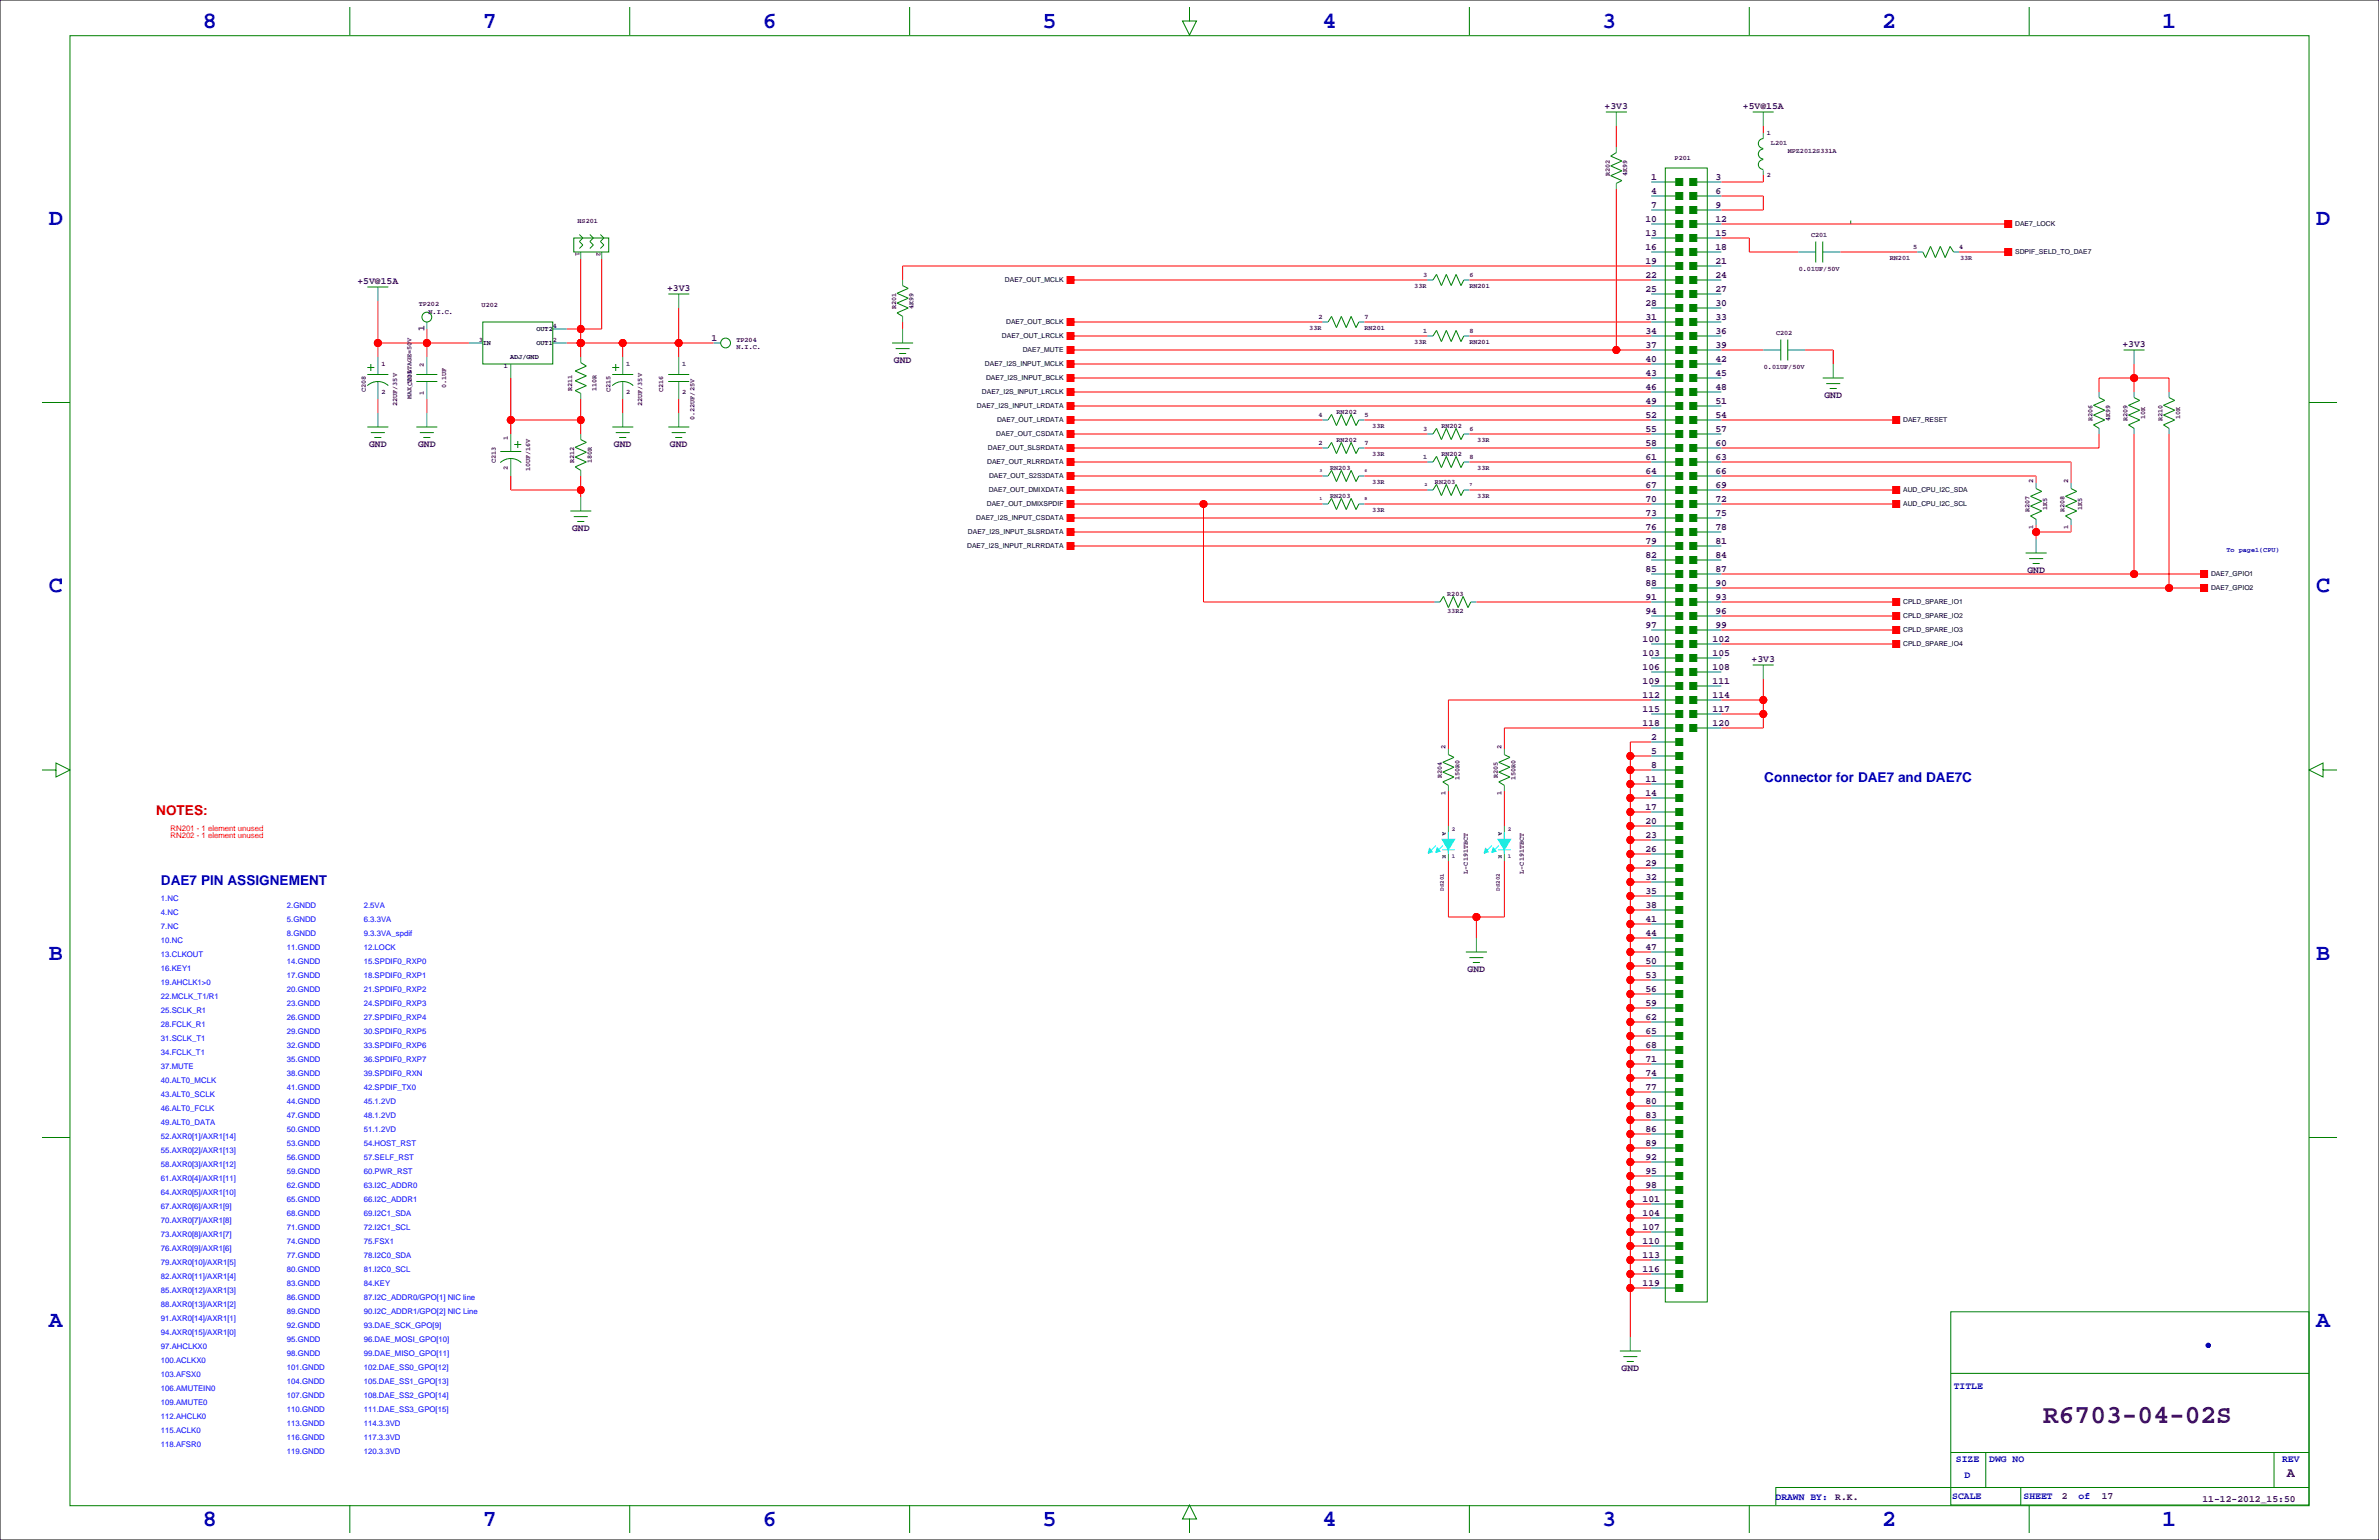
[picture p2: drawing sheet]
<svg xmlns="http://www.w3.org/2000/svg" width="864mm" height="559mm" viewBox="0 0 864 559" stroke-linecap="round" stroke-linejoin="round" font-family="sans-serif">
<defs><g id="words">
<text font-size="9.5" fill="#400040" x="741.7" y="516.5">R6703-04-02S</text>
<g font-size="8.5" fill="#0000a0">
<text x="73.7" y="10">8</text>
<text x="175.3" y="10">7</text>
<text x="276.9" y="10">6</text>
<text x="378.5" y="10">5</text>
<text x="480.1" y="10">4</text>
<text x="581.7" y="10">3</text>
<text x="683.3" y="10">2</text>
<text x="784.9" y="10">1</text>
<text x="17.8" y="81.6">D</text>
<text x="840.7" y="81.6">D</text>
<text x="17.8" y="215">C</text>
<text x="840.7" y="215">C</text>
<text x="17.8" y="348.3">B</text>
<text x="840.7" y="348.3">B</text>
<text x="17.8" y="481.7">A</text>
<text x="840.7" y="481.7">A</text>
<text x="73.7" y="553.8">8</text>
<text x="175.3" y="553.8">7</text>
<text x="276.9" y="553.8">6</text>
<text x="378.5" y="553.8">5</text>
<text x="480.1" y="553.8">4</text>
<text x="581.7" y="553.8">3</text>
<text x="683.3" y="553.8">2</text>
<text x="784.9" y="553.8">1</text>
</g>
<g font-size="4.9" fill="#00c">
<text x="640.4" y="283.7">Connector for DAE7 and DAE7C</text>
<text x="58.4" y="321.1">DAE7 PIN ASSIGNEMENT</text>
</g>
<text font-size="4.9" fill="#c00" x="56.7" y="295.7">NOTES:</text>
<text font-size="4.9" fill="#400040" x="830.1" y="536.1">A</text>
<g font-size="3.5" fill="#400040">
<text x="582.5" y="39.6">+3V3</text>
<text x="632.7" y="39.6">+5V@15A</text>
<text x="599.4" y="65.3">1</text>
<text x="622.7" y="65.3">3</text>
<text x="599.4" y="70.4">4</text>
<text x="622.7" y="70.4">6</text>
<text x="599.4" y="75.5">7</text>
<text x="622.7" y="75.5">9</text>
<text x="597.3" y="80.6">10</text>
<text x="622.7" y="80.6">12</text>
<text x="597.3" y="85.6">13</text>
<text x="622.7" y="85.6">15</text>
<text x="597.3" y="90.7">16</text>
<text x="597.3" y="95.8">19</text>
<text x="622.7" y="90.7">18</text>
<text x="622.7" y="95.8">21</text>
<text x="597.3" y="100.9">22</text>
<text x="622.7" y="100.9">24</text>
<text x="129.8" y="103.1">+5V@15A</text>
<text x="242.1" y="105.6">+3V3</text>
<text x="597.3" y="106">25</text>
<text x="622.7" y="106">27</text>
<text x="597.3" y="111">28</text>
<text x="622.7" y="111">30</text>
<text x="597.3" y="116.1">31</text>
<text x="622.7" y="116.1">33</text>
<text x="154.2" y="120.2" transform="rotate(-90 154.2 120.2)">1</text>
<text x="258.2" y="123.7">1</text>
<text x="597.3" y="121.2">34</text>
<text x="622.7" y="121.2">36</text>
<text x="770.5" y="126">+3V3</text>
<text x="324.5" y="131.8">GND</text>
<text x="597.3" y="126.3">37</text>
<text x="597.3" y="131.4">40</text>
<text x="622.7" y="126.3">39</text>
<text x="622.7" y="131.4">42</text>
<text x="597.3" y="136.4">43</text>
<text x="622.7" y="136.4">45</text>
<text x="597.3" y="141.5">46</text>
<text x="622.7" y="141.5">48</text>
<text x="597.3" y="146.6">49</text>
<text x="622.7" y="146.6">51</text>
<text x="662.3" y="144.5">GND</text>
<text x="597.3" y="151.7">52</text>
<text x="622.7" y="151.7">54</text>
<text x="597.3" y="156.8">55</text>
<text x="597.3" y="161.8">58</text>
<text x="622.7" y="156.8">57</text>
<text x="622.7" y="161.8">60</text>
<text x="134" y="162.3">GND</text>
<text x="151.8" y="162.3">GND</text>
<text x="222.9" y="162.3">GND</text>
<text x="243.2" y="162.3">GND</text>
<text x="597.3" y="166.9">61</text>
<text x="622.7" y="166.9">63</text>
<text x="597.3" y="172">64</text>
<text x="622.7" y="172">66</text>
<text x="597.3" y="177.1">67</text>
<text x="622.7" y="177.1">69</text>
<text x="597.3" y="182.2">70</text>
<text x="622.7" y="182.2">72</text>
<text x="597.3" y="187.2">73</text>
<text x="622.7" y="187.2">75</text>
<text x="207.6" y="192.8">GND</text>
<text x="597.3" y="192.3">76</text>
<text x="597.3" y="197.4">79</text>
<text x="622.7" y="192.3">78</text>
<text x="622.7" y="197.4">81</text>
<text x="597.3" y="202.5">82</text>
<text x="622.7" y="202.5">84</text>
<text x="597.3" y="207.6">85</text>
<text x="622.7" y="207.6">87</text>
<text x="736" y="208">GND</text>
<text x="597.3" y="212.6">88</text>
<text x="622.7" y="212.6">90</text>
<text x="597.3" y="217.7">91</text>
<text x="622.7" y="217.7">93</text>
<text x="597.3" y="222.8">94</text>
<text x="597.3" y="227.9">97</text>
<text x="622.7" y="222.8">96</text>
<text x="622.7" y="227.9">99</text>
<text x="596.3" y="233">100</text>
<text x="621.7" y="233">102</text>
<text x="596.3" y="238">103</text>
<text x="621.7" y="238">105</text>
<text x="596.3" y="243.1">106</text>
<text x="621.7" y="243.1">108</text>
<text x="635.8" y="240.3">+3V3</text>
<text x="596.3" y="248.2">109</text>
<text x="621.7" y="248.2">111</text>
<text x="596.3" y="253.3">112</text>
<text x="621.7" y="253.3">114</text>
<text x="596.3" y="258.4">115</text>
<text x="596.3" y="263.4">118</text>
<text x="621.7" y="258.4">117</text>
<text x="621.7" y="263.4">120</text>
<text x="599.4" y="268.5">2</text>
<text x="599.4" y="273.6">5</text>
<text x="599.4" y="278.7">8</text>
<text x="597.3" y="283.8">11</text>
<text x="597.3" y="293.9">17</text>
<text x="597.3" y="288.8">14</text>
<text x="597.3" y="299">20</text>
<text x="597.3" y="304.1">23</text>
<text x="597.3" y="309.2">26</text>
<text x="597.3" y="314.2">29</text>
<text x="597.3" y="319.3">32</text>
<text x="597.3" y="329.5">38</text>
<text x="597.3" y="324.4">35</text>
<text x="597.3" y="334.6">41</text>
<text x="597.3" y="339.6">44</text>
<text x="597.3" y="344.7">47</text>
<text x="532.8" y="352.8">GND</text>
<text x="597.3" y="349.8">50</text>
<text x="597.3" y="354.9">53</text>
<text x="597.3" y="360">56</text>
<text x="597.3" y="365">59</text>
<text x="597.3" y="370.1">62</text>
<text x="597.3" y="375.2">65</text>
<text x="597.3" y="380.3">68</text>
<text x="597.3" y="385.4">71</text>
<text x="597.3" y="390.4">74</text>
<text x="597.3" y="395.5">77</text>
<text x="597.3" y="400.6">80</text>
<text x="597.3" y="405.7">83</text>
<text x="597.3" y="410.8">86</text>
<text x="597.3" y="415.8">89</text>
<text x="597.3" y="420.9">92</text>
<text x="597.3" y="426">95</text>
<text x="597.3" y="431.1">98</text>
<text x="596.3" y="436.2">101</text>
<text x="596.3" y="441.2">104</text>
<text x="596.3" y="446.3">107</text>
<text x="596.3" y="451.4">110</text>
<text x="596.3" y="456.5">113</text>
<text x="596.3" y="461.6">116</text>
<text x="596.3" y="466.6">119</text>
<text x="588.6" y="497.6">GND</text>
<text x="666.2" y="544.4">R.K.</text>
<text x="748.5" y="544">2</text>
<text x="762.9" y="544">17</text>
<text x="799.5" y="544.9">11-12-2012_15:50</text>
</g>
<g font-size="3.5" fill="#0000a0">
<text x="709.2" y="504.2">TITLE</text>
<text x="710" y="530.6">SIZE</text>
<text x="722.1" y="530.6">DWG NO</text>
<text x="828.4" y="530.6">REV</text>
<text x="713.2" y="536.2">D</text>
<text x="644.5" y="544.3">DRAWN BY:</text>
<text x="708.7" y="544">SCALE</text>
<text x="734.6" y="544">SHEET</text>
<text x="754.5" y="544">of</text>
</g>
<g font-size="2.8" fill="#f00">
<text x="61.9" y="301.4">RN201 - 1 element unused</text>
<text x="61.9" y="304">RN202 - 1 element unused</text>
</g>
<g font-size="2.8" fill="#00f">
<text x="58.4" y="326.8">1.NC</text>
<text x="104.1" y="329.4">2.GNDD</text>
<text x="132.1" y="329.4">2.5VA</text>
<text x="58.4" y="331.9">4.NC</text>
<text x="104.1" y="334.4">5.GNDD</text>
<text x="132.1" y="334.4">6.3.3VA</text>
<text x="58.4" y="337">7.NC</text>
<text x="104.1" y="339.5">8.GNDD</text>
<text x="132.1" y="339.5">9.3.3VA_spdif</text>
<text x="58.4" y="342.1">10.NC</text>
<text x="58.4" y="347.1">13.CLKOUT</text>
<text x="104.1" y="344.6">11.GNDD</text>
<text x="132.1" y="344.6">12.LOCK</text>
<text x="58.4" y="352.2">16.KEY1</text>
<text x="104.1" y="349.7">14.GNDD</text>
<text x="132.1" y="349.7">15.SPDIF0_RXP0</text>
<text x="58.4" y="357.3">19.AHCLK1&gt;0</text>
<text x="104.1" y="354.8">17.GNDD</text>
<text x="104.1" y="359.8">20.GNDD</text>
<text x="132.1" y="354.8">18.SPDIF0_RXP1</text>
<text x="132.1" y="359.8">21.SPDIF0_RXP2</text>
<text x="58.4" y="362.4">22.MCLK_T1/R1</text>
<text x="104.1" y="364.9">23.GNDD</text>
<text x="132.1" y="364.9">24.SPDIF0_RXP3</text>
<text x="58.4" y="367.5">25.SCLK_R1</text>
<text x="104.1" y="370">26.GNDD</text>
<text x="132.1" y="370">27.SPDIF0_RXP4</text>
<text x="58.4" y="372.5">28.FCLK_R1</text>
<text x="58.4" y="377.6">31.SCLK_T1</text>
<text x="104.1" y="375.1">29.GNDD</text>
<text x="132.1" y="375.1">30.SPDIF0_RXP5</text>
<text x="58.4" y="382.7">34.FCLK_T1</text>
<text x="104.1" y="380.2">32.GNDD</text>
<text x="132.1" y="380.2">33.SPDIF0_RXP6</text>
<text x="58.4" y="387.8">37.MUTE</text>
<text x="104.1" y="385.2">35.GNDD</text>
<text x="132.1" y="385.2">36.SPDIF0_RXP7</text>
<text x="58.4" y="392.9">40.ALT0_MCLK</text>
<text x="104.1" y="390.3">38.GNDD</text>
<text x="104.1" y="395.4">41.GNDD</text>
<text x="132.1" y="390.3">39.SPDIF0_RXN</text>
<text x="132.1" y="395.4">42.SPDIF_TX0</text>
<text x="58.4" y="397.9">43.ALT0_SCLK</text>
<text x="104.1" y="400.5">44.GNDD</text>
<text x="132.1" y="400.5">45.1.2VD</text>
<text x="58.4" y="403">46.ALT0_FCLK</text>
<text x="104.1" y="405.6">47.GNDD</text>
<text x="132.1" y="405.6">48.1.2VD</text>
<text x="58.4" y="408.1">49.ALT0_DATA</text>
<text x="58.4" y="413.2">52.AXR0[1]/AXR1[14]</text>
<text x="104.1" y="410.6">50.GNDD</text>
<text x="132.1" y="410.6">51.1.2VD</text>
<text x="58.4" y="418.3">55.AXR0[2]/AXR1[13]</text>
<text x="104.1" y="415.7">53.GNDD</text>
<text x="132.1" y="415.7">54.HOST_RST</text>
<text x="58.4" y="423.3">58.AXR0[3]/AXR1[12]</text>
<text x="104.1" y="420.8">56.GNDD</text>
<text x="104.1" y="425.9">59.GNDD</text>
<text x="132.1" y="420.8">57.SELF_RST</text>
<text x="132.1" y="425.9">60.PWR_RST</text>
<text x="58.4" y="428.4">61.AXR0[4]/AXR1[11]</text>
<text x="104.1" y="431">62.GNDD</text>
<text x="132.1" y="431">63.I2C_ADDR0</text>
<text x="58.4" y="433.5">64.AXR0[5]/AXR1[10]</text>
<text x="104.1" y="436">65.GNDD</text>
<text x="132.1" y="436">66.I2C_ADDR1</text>
<text x="58.4" y="438.6">67.AXR0[6]/AXR1[9]</text>
<text x="58.4" y="443.7">70.AXR0[7]/AXR1[8]</text>
<text x="104.1" y="441.1">68.GNDD</text>
<text x="132.1" y="441.1">69.I2C1_SDA</text>
<text x="58.4" y="448.7">73.AXR0[8]/AXR1[7]</text>
<text x="104.1" y="446.2">71.GNDD</text>
<text x="132.1" y="446.2">72.I2C1_SCL</text>
<text x="58.4" y="453.8">76.AXR0[9]/AXR1[6]</text>
<text x="104.1" y="451.3">74.GNDD</text>
<text x="132.1" y="451.3">75.FSX1</text>
<text x="58.4" y="458.9">79.AXR0[10]/AXR1[5]</text>
<text x="104.1" y="456.4">77.GNDD</text>
<text x="104.1" y="461.4">80.GNDD</text>
<text x="132.1" y="456.4">78.I2C0_SDA</text>
<text x="132.1" y="461.4">81.I2C0_SCL</text>
<text x="58.4" y="464">82.AXR0[11]/AXR1[4]</text>
<text x="104.1" y="466.5">83.GNDD</text>
<text x="132.1" y="466.5">84.KEY</text>
<text x="58.4" y="469.1">85.AXR0[12]/AXR1[3]</text>
<text x="104.1" y="471.6">86.GNDD</text>
<text x="132.1" y="471.6">87.I2C_ADDR0/GPO[1] NIC line</text>
<text x="58.4" y="474.1">88.AXR0[13]/AXR1[2]</text>
<text x="58.4" y="479.2">91.AXR0[14]/AXR1[1]</text>
<text x="104.1" y="476.7">89.GNDD</text>
<text x="132.1" y="476.7">90.I2C_ADDR1/GPO[2] NIC Line</text>
<text x="58.4" y="484.3">94.AXR0[15]/AXR1[0]</text>
<text x="104.1" y="481.8">92.GNDD</text>
<text x="132.1" y="481.8">93.DAE_SCK_GPO[9]</text>
<text x="58.4" y="489.4">97.AHCLKX0</text>
<text x="104.1" y="486.8">95.GNDD</text>
<text x="104.1" y="491.9">98.GNDD</text>
<text x="132.1" y="486.8">96.DAE_MOSI_GPO[10]</text>
<text x="132.1" y="491.9">99.DAE_MISO_GPO[11]</text>
<text x="58.4" y="494.5">100.ACLKX0</text>
<text x="104.1" y="497">101.GNDD</text>
<text x="132.1" y="497">102.DAE_SS0_GPO[12]</text>
<text x="58.4" y="499.5">103.AFSX0</text>
<text x="104.1" y="502.1">104.GNDD</text>
<text x="132.1" y="502.1">105.DAE_SS1_GPO[13]</text>
<text x="58.4" y="504.6">106.AMUTEIN0</text>
<text x="58.4" y="509.7">109.AMUTE0</text>
<text x="104.1" y="507.2">107.GNDD</text>
<text x="132.1" y="507.2">108.DAE_SS2_GPO[14]</text>
<text x="58.4" y="514.8">112.AHCLK0</text>
<text x="104.1" y="512.2">110.GNDD</text>
<text x="132.1" y="512.2">111.DAE_SS3_GPO[15]</text>
<text x="58.4" y="519.9">115.ACLK0</text>
<text x="104.1" y="517.3">113.GNDD</text>
<text x="132.1" y="517.3">114.3.3VD</text>
<text x="58.4" y="524.9">118.AFSR0</text>
<text x="104.1" y="522.4">116.GNDD</text>
<text x="104.1" y="527.5">119.GNDD</text>
<text x="132.1" y="522.4">117.3.3VD</text>
<text x="132.1" y="527.5">120.3.3VD</text>
</g>
<g font-size="2.5" fill="#400040">
<text x="641.4" y="49">1</text>
<text x="642.9" y="52.8">L201</text>
<text x="607.9" y="58.1">P201</text>
<text x="649" y="55.4">MPZ2012S331A</text>
<text x="584.4" y="63.9" transform="rotate(-90 584.4 63.9)">R202</text>
<text x="590.7" y="63.9" transform="rotate(-90 590.7 63.9)">4K99</text>
<text x="641.4" y="64.2">2</text>
<text x="209.7" y="80.8">HS201</text>
<text x="657.4" y="86">C201</text>
<text x="208.9" y="91.4" transform="rotate(90 208.9 91.4)">1</text>
<text x="216.5" y="91.4" transform="rotate(90 216.5 91.4)">2</text>
<text x="686" y="94.2">RN201</text>
<text x="694.5" y="90.4">5</text>
<text x="711.2" y="90.4">4</text>
<text x="711.5" y="94.2">33R</text>
<text x="516.7" y="100.5">3</text>
<text x="533.4" y="100.5">6</text>
<text x="653" y="98.5">0.01UF/50V</text>
<text x="513.4" y="104.3">33R</text>
<text x="533.4" y="104.4">RN201</text>
<text x="152" y="110.9">TP202</text>
<text x="155.6" y="113.8">N.I.C.</text>
<text x="174.8" y="111.3">U202</text>
<text x="325.3" y="112.2" transform="rotate(-90 325.3 112.2)">R201</text>
<text x="331.7" y="112.2" transform="rotate(-90 331.7 112.2)">4K99</text>
<text x="200.7" y="118.9">4</text>
<text x="475.3" y="119.6">33R</text>
<text x="478.6" y="115.8">2</text>
<text x="495.3" y="115.8">7</text>
<text x="495.3" y="119.6">RN201</text>
<text x="173.8" y="124">3</text>
<text x="200.7" y="124">2</text>
<text x="267.3" y="124.1">TP204</text>
<text x="513.4" y="124.6">33R</text>
<text x="516.7" y="120.8">1</text>
<text x="533.4" y="120.8">8</text>
<text x="533.4" y="124.7">RN201</text>
<text x="644.7" y="121.6">C202</text>
<text x="267.3" y="126.5">N.I.C.</text>
<text x="138.4" y="132.8">1</text>
<text x="153.9" y="133.1" transform="rotate(-90 153.9 133.1)">2</text>
<text x="182.9" y="133.7">1</text>
<text x="227.3" y="132.8">1</text>
<text x="247.6" y="132.8">1</text>
<text x="640.3" y="134">0.01UF/50V</text>
<text x="132.8" y="142.2" transform="rotate(-90 132.8 142.2)">C208</text>
<text x="138.4" y="142.9">2</text>
<text x="149.5" y="140.1" transform="rotate(-90 149.5 140.1)">C209</text>
<text x="153.9" y="143.2" transform="rotate(-90 153.9 143.2)">1</text>
<text x="162" y="140.9" transform="rotate(-90 162 140.9)">0.1UF</text>
<text x="207.7" y="142" transform="rotate(-90 207.7 142)">R211</text>
<text x="216.6" y="142" transform="rotate(-90 216.6 142)">110R</text>
<text x="221.7" y="142.2" transform="rotate(-90 221.7 142.2)">C215</text>
<text x="227.3" y="142.9">2</text>
<text x="240.7" y="142.2" transform="rotate(-90 240.7 142.2)">C216</text>
<text x="247.6" y="142.9">2</text>
<text x="144.2" y="147.3" transform="rotate(-90 144.2 147.3)">22UF/35V</text>
<text x="149.4" y="144.8" transform="rotate(-90 149.4 144.8)">MAX_VOLTAGE=50V</text>
<text x="233.1" y="147.3" transform="rotate(-90 233.1 147.3)">22UF/35V</text>
<text x="252.2" y="152.4" transform="rotate(-90 252.2 152.4)">0.22UF/25V</text>
<text x="478.6" y="151.3">4</text>
<text x="485.1" y="150.1">RN202</text>
<text x="495.3" y="151.3">5</text>
<text x="498.2" y="155.1">33R</text>
<text x="523.2" y="155.2">RN202</text>
<text x="759.6" y="152.8" transform="rotate(-90 759.6 152.8)">R206</text>
<text x="766" y="152.8" transform="rotate(-90 766 152.8)">4K99</text>
<text x="772.3" y="152.8" transform="rotate(-90 772.3 152.8)">R209</text>
<text x="778.7" y="152.1" transform="rotate(-90 778.7 152.1)">10K</text>
<text x="785" y="152.8" transform="rotate(-90 785 152.8)">R210</text>
<text x="791.4" y="152.1" transform="rotate(-90 791.4 152.1)">10K</text>
<text x="184.3" y="159.5" transform="rotate(-90 184.3 159.5)">1</text>
<text x="478.6" y="161.5">2</text>
<text x="485.1" y="160.3">RN202</text>
<text x="495.3" y="161.5">7</text>
<text x="516.7" y="156.4">3</text>
<text x="533.4" y="156.4">6</text>
<text x="536.3" y="160.2">33R</text>
<text x="498.2" y="165.3">33R</text>
<text x="516.7" y="166.6">1</text>
<text x="523.2" y="165.4">RN202</text>
<text x="533.4" y="166.6">8</text>
<text x="180" y="168.1" transform="rotate(-90 180 168.1)">C213</text>
<text x="184.3" y="170.4" transform="rotate(-90 184.3 170.4)">2</text>
<text x="192.5" y="171" transform="rotate(-90 192.5 171)">10UF/16V</text>
<text x="208.5" y="168.1" transform="rotate(-90 208.5 168.1)">R212</text>
<text x="214.8" y="168.1" transform="rotate(-90 214.8 168.1)">180R</text>
<text x="482.8" y="170.4">RN203</text>
<text x="536.3" y="170.4">33R</text>
<text x="498.2" y="175.4">33R</text>
<text x="520.9" y="175.5">RN203</text>
<text x="738.1" y="175.3" transform="rotate(-90 738.1 175.3)">2</text>
<text x="750.8" y="175.3" transform="rotate(-90 750.8 175.3)">2</text>
<text x="482.8" y="180.6">RN203</text>
<text x="498.2" y="185.6">33R</text>
<text x="536.3" y="180.5">33R</text>
<text x="736.8" y="185.8" transform="rotate(-90 736.8 185.8)">R207</text>
<text x="743.1" y="185.1" transform="rotate(-90 743.1 185.1)">1K5</text>
<text x="749.5" y="185.8" transform="rotate(-90 749.5 185.8)">R208</text>
<text x="755.8" y="185.1" transform="rotate(-90 755.8 185.1)">1K5</text>
<text x="738.1" y="192" transform="rotate(-90 738.1 192)">1</text>
<text x="750.8" y="192" transform="rotate(-90 750.8 192)">1</text>
<text x="525.4" y="216.1">R203</text>
<text x="525.4" y="222.4">33R2</text>
<text x="524.7" y="271.8" transform="rotate(-90 524.7 271.8)">2</text>
<text x="545" y="271.8" transform="rotate(-90 545 271.8)">2</text>
<text x="523.4" y="282.4" transform="rotate(-90 523.4 282.4)">R204</text>
<text x="529.8" y="283.1" transform="rotate(-90 529.8 283.1)">150R0</text>
<text x="543.7" y="282.4" transform="rotate(-90 543.7 282.4)">R205</text>
<text x="550.1" y="283.1" transform="rotate(-90 550.1 283.1)">150R0</text>
<text x="524.7" y="288.5" transform="rotate(-90 524.7 288.5)">1</text>
<text x="545" y="288.5" transform="rotate(-90 545 288.5)">1</text>
<text x="532.9" y="317" transform="rotate(-90 532.9 317)">L-C191TBCT</text>
<text x="553.2" y="317" transform="rotate(-90 553.2 317)">L-C191TBCT</text>
</g>
<g font-size="2.5">
<text x="731.5" y="82.2">DAE7_LOCK</text>
<text x="731.5" y="92.3">SDPIF_SELD_TO_DAE7</text>
<text x="364.8" y="102.5">DAE7_OUT_MCLK</text>
<text x="365.2" y="117.7">DAE7_OUT_BCLK</text>
<text x="175.3" y="125.2">IN</text>
<text x="194.7" y="120.1">OUT2</text>
<text x="194.7" y="125.2">OUT1</text>
<text x="363.7" y="122.8">DAE7_OUT_LRCLK</text>
<text x="185.2" y="130.2">ADJ/GND</text>
<text x="371.3" y="127.9">DAE7_MUTE</text>
<text x="357.5" y="133">DAE7_I2S_INPUT_MCLK</text>
<text x="356.4" y="143.1">DAE7_I2S_INPUT_LRCLK</text>
<text x="357.9" y="138">DAE7_I2S_INPUT_BCLK</text>
<text x="354.7" y="148.2">DAE7_I2S_INPUT_LRDATA</text>
<text x="361.9" y="153.3">DAE7_OUT_LRDATA</text>
<text x="690.9" y="153.3">DAE7_RESET</text>
<text x="361.7" y="158.4">DAE7_OUT_CSDATA</text>
<text x="358.6" y="163.4">DAE7_OUT_SLSRDATA</text>
<text x="358.4" y="168.5">DAE7_OUT_RLRRDATA</text>
<text x="359" y="173.6">DAE7_OUT_S2S3DATA</text>
<text x="358.9" y="178.7">DAE7_OUT_DMIXDATA</text>
<text x="690.9" y="178.7">AUD_CPU_I2C_SDA</text>
<text x="358.2" y="183.8">DAE7_OUT_DMIXSPDIF</text>
<text x="690.9" y="183.8">AUD_CPU_I2C_SCL</text>
<text x="354.4" y="188.8">DAE7_I2S_INPUT_CSDATA</text>
<text x="351.4" y="193.9">DAE7_I2S_INPUT_SLSRDATA</text>
<text x="351.1" y="199">DAE7_I2S_INPUT_RLRRDATA</text>
<text x="802.6" y="209.2">DAE7_GPIO1</text>
<text x="802.6" y="214.2">DAE7_GPIO2</text>
<text x="690.9" y="219.3">CPLD_SPARE_IO1</text>
<text x="690.9" y="224.4">CPLD_SPARE_IO2</text>
<text x="690.9" y="229.5">CPLD_SPARE_IO3</text>
<text x="690.9" y="234.6">CPLD_SPARE_IO4</text>
</g>
<text font-size="2.5" fill="#0000a0" x="808.2" y="200.2">To page1(CPU)</text>
<g font-size="2.1">
<text x="523.7" y="302" transform="rotate(90 523.7 302)">A</text>
<text x="544" y="302" transform="rotate(90 544 302)">A</text>
<text x="523.7" y="310.1" transform="rotate(90 523.7 310.1)">K</text>
<text x="544" y="310.1" transform="rotate(90 544 310.1)">K</text>
</g>
<g font-size="2.1" fill="#400040">
<text x="527.1" y="301.6">2</text>
<text x="547.4" y="301.6">2</text>
<text x="527.1" y="311.3">1</text>
<text x="547.4" y="311.3">1</text>
<text x="524.1" y="323.2" transform="rotate(-90 524.1 323.2)">DS201</text>
<text x="544.4" y="323.2" transform="rotate(-90 544.4 323.2)">DS202</text>
</g>
<g font-size="1.8" fill="#400040">
<text x="479" y="171.4">3</text>
<text x="495.3" y="171.4">6</text>
<text x="517.1" y="176.5">2</text>
<text x="533.4" y="176.5">7</text>
<text x="479" y="181.6">1</text>
<text x="495.3" y="181.6">8</text>
</g>
</g></defs>
<path d="M0 0h863.6v558.8h-863.6z" fill="none" stroke="#000" stroke-width=".36"/>
<g fill="none" stroke="#f00" stroke-width=".36">
<path d="M586.7 45.7v7.6M640.1 45.7v2.6M586.7 68.6v58.4M624.8 71.1h15.3v5.1h-15.3M640.1 63.5v2.5h-15.3M210.8 94v35.5M218.4 94v25.4h-12.7M599.4 96.5h-271.7v5.1M624.8 86.4h10.2v5h17.8M624.8 81.3h104.2M668 91.4h28M711.2 91.4h17.8"/>
<path d="M137.2 109.2v20.3M154.9 119.4v10.1M246.4 111.8v17.7M327.7 116.8v2.6M388.6 101.6h129.6M388.6 116.8h91.5M495.3 116.8h104.1M533.4 101.6h66M137.2 124.5h33M185.4 137.2v20.3M205.7 124.5h53.4M210.8 124.5h.1"/>
<path d="M226.1 124.5v5M388.6 121.9h129.6M388.6 137.2h210.8M388.6 127h210.8M388.6 132.1h210.8M533.4 121.9h66M624.8 127h15.3M655.3 127h10.2v5.1M774.7 132.1v10.1M137.2 144.8v5.1M154.9 144.8v5.1M185.4 152.4h25.4"/>
<path d="M210.8 144.8v12.7M226.1 144.8v5.1M246.4 144.8v5.1M388.6 157.5h129.6M388.6 152.4h91.5M388.6 147.3h210.8M388.6 142.2h210.8M495.3 152.4h104.1M533.4 157.5h66M624.8 152.4h63.5M762 157.5v5.1h-137.2M762 142.2v-5h25.4v5"/>
<path d="M774.7 157.5v50.8M787.4 157.5v55.9M185.4 172.7v5.1h25.4M210.8 172.7v7.6M388.6 177.8h129.6M388.6 167.6h129.6M388.6 162.6h91.5M388.6 172.7h91.5M495.3 162.6h104.1M495.3 172.7h104.1M533.4 177.8h66M533.4 167.6h66"/>
<path d="M624.8 177.8h63.5M624.8 167.6h127v7.7M624.8 172.7h114.3v2.6M388.6 193h210.8M388.6 182.9h91.5M388.6 198.1h210.8M388.6 188h210.8M436.9 182.9v35.5h83.8M495.3 182.9h104.1M624.8 182.9h63.5M739.1 190.5v5.1M751.8 190.5v2.5h-12.7"/>
<path d="M535.9 218.4h63.5M624.8 218.4h63.5M624.8 208.3h175.3M624.8 213.4h175.3M624.8 228.6h63.5M624.8 223.5h63.5M624.8 233.7h63.5M599.4 254h-73.6v17.8M624.8 254h15.3M624.8 259.1h15.3M640.1 246.4v17.8h-15.3M591.8 279.4h7.6"/>
<path d="M591.8 274.3h7.6M599.4 264.2h-53.3v7.6M599.4 269.2h-7.6v215.9M525.8 287v12.7M546.1 287v12.7M591.8 299.7h7.6M591.8 294.6h7.6M591.8 289.6h7.6M591.8 284.5h7.6M525.8 312.4v20.3h20.3v-20.3M591.8 315h7.6M591.8 309.9h7.6"/>
<path d="M591.8 304.8h7.6M535.9 332.7v7.7M591.8 335.3h7.6M591.8 330.2h7.6M591.8 325.1h7.6M591.8 320h7.6M591.8 355.6h7.6M591.8 350.5h7.6M591.8 345.4h7.6M591.8 340.4h7.6M591.8 375.9h7.6M591.8 370.8h7.6"/>
<path d="M591.8 365.8h7.6M591.8 360.7h7.6M591.8 396.2h7.6M591.8 391.2h7.6M591.8 386.1h7.6M591.8 381h7.6M591.8 416.6h7.6M591.8 411.5h7.6M591.8 406.4h7.6M591.8 401.3h7.6M591.8 436.9h7.6M591.8 431.8h7.6"/>
<path d="M591.8 426.7h7.6M591.8 421.6h7.6M591.8 457.2h7.6M591.8 452.1h7.6M591.8 447h7.6M591.8 442h7.6M591.8 467.4h7.6M591.8 462.3h7.6"/>
<circle cx="210.8" cy="119.4" r="1.27"/>
<circle cx="137.2" cy="124.5" r="1.27"/>
<circle cx="154.9" cy="124.5" r="1.27"/>
<circle cx="210.8" cy="124.5" r="1.27"/>
<circle cx="226.1" cy="124.5" r="1.27"/>
<circle cx="246.4" cy="124.5" r="1.27"/>
<circle cx="586.7" cy="127" r="1.27"/>
<circle cx="774.7" cy="137.2" r="1.27"/>
<circle cx="185.4" cy="152.4" r="1.27"/>
<circle cx="210.8" cy="152.4" r="1.27"/>
<circle cx="210.8" cy="177.8" r="1.27"/>
<circle cx="436.9" cy="182.9" r="1.27"/>
<circle cx="739.1" cy="193" r="1.27"/>
<circle cx="774.7" cy="208.3" r="1.27"/>
<circle cx="787.4" cy="213.4" r="1.27"/>
<circle cx="640.1" cy="259.1" r="1.27"/>
<circle cx="640.1" cy="254" r="1.27"/>
<circle cx="591.8" cy="274.3" r="1.27"/>
<circle cx="591.8" cy="279.4" r="1.27"/>
<circle cx="591.8" cy="294.6" r="1.27"/>
<circle cx="591.8" cy="284.5" r="1.27"/>
<circle cx="591.8" cy="289.6" r="1.27"/>
<circle cx="591.8" cy="299.7" r="1.27"/>
<circle cx="591.8" cy="309.9" r="1.27"/>
<circle cx="591.8" cy="315" r="1.27"/>
<circle cx="591.8" cy="304.8" r="1.27"/>
<circle cx="535.9" cy="332.7" r="1.27"/>
<circle cx="591.8" cy="335.3" r="1.27"/>
<circle cx="591.8" cy="320" r="1.27"/>
<circle cx="591.8" cy="325.1" r="1.27"/>
<circle cx="591.8" cy="330.2" r="1.27"/>
<circle cx="591.8" cy="345.4" r="1.27"/>
<circle cx="591.8" cy="340.4" r="1.27"/>
<circle cx="591.8" cy="350.5" r="1.27"/>
<circle cx="591.8" cy="355.6" r="1.27"/>
<circle cx="591.8" cy="360.7" r="1.27"/>
<circle cx="591.8" cy="370.8" r="1.27"/>
<circle cx="591.8" cy="365.8" r="1.27"/>
<circle cx="591.8" cy="375.9" r="1.27"/>
<circle cx="591.8" cy="381" r="1.27"/>
<circle cx="591.8" cy="386.1" r="1.27"/>
<circle cx="591.8" cy="396.2" r="1.27"/>
<circle cx="591.8" cy="391.2" r="1.27"/>
<circle cx="591.8" cy="406.4" r="1.27"/>
<circle cx="591.8" cy="411.5" r="1.27"/>
<circle cx="591.8" cy="401.3" r="1.27"/>
<circle cx="591.8" cy="416.6" r="1.27"/>
<circle cx="591.8" cy="426.7" r="1.27"/>
<circle cx="591.8" cy="436.9" r="1.27"/>
<circle cx="591.8" cy="431.8" r="1.27"/>
<circle cx="591.8" cy="421.6" r="1.27"/>
<circle cx="591.8" cy="457.2" r="1.27"/>
<circle cx="591.8" cy="452.1" r="1.27"/>
<circle cx="591.8" cy="447" r="1.27"/>
<circle cx="591.8" cy="442" r="1.27"/>
<circle cx="591.8" cy="462.3" r="1.27"/>
<circle cx="591.8" cy="467.4" r="1.27"/>
</g>
<g fill="#f00" stroke="#f00" stroke-width=".36">
<path d="M687.1 151.1h2.5v2.6h-2.5z" fill-rule="evenodd"/>
<path d="M798.8 207h2.6v2.6h-2.6z" fill-rule="evenodd"/>
<path d="M798.8 212.1h2.6v2.5h-2.6z" fill-rule="evenodd"/>
<path d="M687.1 176.5h2.5v2.6h-2.5z" fill-rule="evenodd"/>
<path d="M687.1 181.6h2.5v2.5h-2.5z" fill-rule="evenodd"/>
<path d="M387.3 130.8h2.6v2.5h-2.6z" fill-rule="evenodd"/>
<path d="M387.3 135.9h2.6v2.5h-2.6z" fill-rule="evenodd"/>
<path d="M387.3 146.1h2.6v2.5h-2.6z" fill-rule="evenodd"/>
<path d="M387.3 141h2.6v2.5h-2.6z" fill-rule="evenodd"/>
<path d="M687.1 227.3h2.5v2.6h-2.5z" fill-rule="evenodd"/>
<path d="M687.1 222.2h2.5v2.6h-2.5z" fill-rule="evenodd"/>
<path d="M687.1 217.2h2.5v2.5h-2.5z" fill-rule="evenodd"/>
<path d="M687.1 232.4h2.5v2.5h-2.5z" fill-rule="evenodd"/>
<path d="M387.3 125.7h2.6v2.6h-2.6z" fill-rule="evenodd"/>
<path d="M387.3 191.8h2.6v2.5h-2.6z" fill-rule="evenodd"/>
<path d="M387.3 196.8h2.6v2.6h-2.6z" fill-rule="evenodd"/>
<path d="M387.3 166.4h2.6v2.5h-2.6z" fill-rule="evenodd"/>
<path d="M727.7 90.2h2.5v2.5h-2.5z" fill-rule="evenodd"/>
<path d="M727.7 80h2.5v2.6h-2.5z" fill-rule="evenodd"/>
<path d="M387.3 120.6h2.6v2.6h-2.6z" fill-rule="evenodd"/>
<path d="M387.3 115.6h2.6v2.5h-2.6z" fill-rule="evenodd"/>
<path d="M387.3 100.3h2.6v2.6h-2.6z" fill-rule="evenodd"/>
<path d="M387.3 186.7h2.6v2.5h-2.6z" fill-rule="evenodd"/>
<path d="M387.3 151.1h2.6v2.6h-2.6z" fill-rule="evenodd"/>
<path d="M387.3 156.2h2.6v2.6h-2.6z" fill-rule="evenodd"/>
<path d="M387.3 161.3h2.6v2.5h-2.6z" fill-rule="evenodd"/>
<path d="M387.3 171.4h2.6v2.6h-2.6z" fill-rule="evenodd"/>
<path d="M387.3 176.5h2.6v2.6h-2.6z" fill-rule="evenodd"/>
<path d="M387.3 181.6h2.6v2.5h-2.6z" fill-rule="evenodd"/>
<circle cx="210.8" cy="119.4" r="1.27"/>
<circle cx="210.8" cy="124.5" r="1.27"/>
<circle cx="226.1" cy="124.5" r="1.27"/>
<circle cx="246.4" cy="124.5" r="1.27"/>
<circle cx="210.8" cy="177.8" r="1.27"/>
<circle cx="739.1" cy="193" r="1.27"/>
<circle cx="774.7" cy="137.2" r="1.27"/>
<circle cx="640.1" cy="254" r="1.27"/>
<circle cx="640.1" cy="259.1" r="1.27"/>
<circle cx="591.8" cy="274.3" r="1.27"/>
<circle cx="591.8" cy="279.4" r="1.27"/>
<circle cx="591.8" cy="284.5" r="1.27"/>
<circle cx="591.8" cy="289.6" r="1.27"/>
<circle cx="591.8" cy="294.6" r="1.27"/>
<circle cx="591.8" cy="299.7" r="1.27"/>
<circle cx="591.8" cy="304.8" r="1.27"/>
<circle cx="591.8" cy="309.9" r="1.27"/>
<circle cx="591.8" cy="315" r="1.27"/>
<circle cx="591.8" cy="320" r="1.27"/>
<circle cx="591.8" cy="325.1" r="1.27"/>
<circle cx="591.8" cy="330.2" r="1.27"/>
<circle cx="591.8" cy="335.3" r="1.27"/>
<circle cx="591.8" cy="340.4" r="1.27"/>
<circle cx="591.8" cy="345.4" r="1.27"/>
<circle cx="591.8" cy="350.5" r="1.27"/>
<circle cx="591.8" cy="355.6" r="1.27"/>
<circle cx="591.8" cy="360.7" r="1.27"/>
<circle cx="591.8" cy="365.8" r="1.27"/>
<circle cx="591.8" cy="370.8" r="1.27"/>
<circle cx="591.8" cy="375.9" r="1.27"/>
<circle cx="591.8" cy="381" r="1.27"/>
<circle cx="591.8" cy="386.1" r="1.27"/>
<circle cx="591.8" cy="391.2" r="1.27"/>
<circle cx="591.8" cy="396.2" r="1.27"/>
<circle cx="591.8" cy="401.3" r="1.27"/>
<circle cx="591.8" cy="406.4" r="1.27"/>
<circle cx="591.8" cy="411.5" r="1.27"/>
<circle cx="591.8" cy="416.6" r="1.27"/>
<circle cx="591.8" cy="421.6" r="1.27"/>
<circle cx="591.8" cy="426.7" r="1.27"/>
<circle cx="591.8" cy="431.8" r="1.27"/>
<circle cx="591.8" cy="436.9" r="1.27"/>
<circle cx="591.8" cy="442" r="1.27"/>
<circle cx="591.8" cy="447" r="1.27"/>
<circle cx="591.8" cy="452.1" r="1.27"/>
<circle cx="591.8" cy="457.2" r="1.27"/>
<circle cx="591.8" cy="462.3" r="1.27"/>
<circle cx="591.8" cy="467.4" r="1.27"/>
<circle cx="774.7" cy="208.3" r="1.27"/>
<circle cx="787.4" cy="213.4" r="1.27"/>
<circle cx="535.9" cy="332.7" r="1.27"/>
<circle cx="586.7" cy="127" r="1.27"/>
<circle cx="185.4" cy="152.4" r="1.27"/>
<circle cx="210.8" cy="152.4" r="1.27"/>
<circle cx="137.2" cy="124.5" r="1.27"/>
<circle cx="154.9" cy="124.5" r="1.27"/>
<circle cx="436.9" cy="182.9" r="1.27"/>
</g>
<g fill="none" stroke="#008080" stroke-width=".36">
<path d="M586.7 40.6v5.1M586.7 53.3v2.1M640.1 40.6v5.1M640.1 48.3v2M586.7 66.5v2.1M599.4 66h5.1M599.4 71.1h5.1M599.4 76.2h5.1M619.8 66h5M619.8 71.1h5M619.8 76.2h5M640.1 61.7v1.8"/>
<path d="M210.8 91.4v2.6M218.4 91.4v2.6M599.4 91.4h5.1M599.4 86.4h5.1M599.4 81.3h5.1M599.4 96.5h5.1M619.8 91.4h5M619.8 86.4h5M619.8 81.3h5M619.8 96.5h5M652.8 91.4h6.3M661.7 91.4h6.3"/>
<path d="M696 91.4h2M709.2 91.4h2M137.2 104.1v5.1M154.9 116.8v2.6M200.7 119.4h5M246.4 106.7v5.1M327.7 101.6v2M327.7 114.8v2M327.7 119.4v5.1M480.1 116.8h2M493.3 116.8h2M518.2 101.6h2"/>
<path d="M531.4 101.6h2M599.4 101.6h5.1M599.4 106.7h5.1M599.4 111.8h5.1M599.4 116.8h5.1M619.8 101.6h5M619.8 106.7h5M619.8 111.8h5M619.8 116.8h5M137.2 129.5v6.4M137.2 138.4v6.4M154.9 129.5v6.4"/>
<path d="M154.9 138.4v6.4M170.2 124.5h5.1M185.4 132.1v5.1M200.7 124.5h5M210.8 129.5v2.1M226.1 129.5v6.4M226.1 138.4v6.4M246.4 129.5v6.4M246.4 138.4v6.4M259.1 124.5h2.5M518.2 121.9h2M531.4 121.9h2"/>
<path d="M599.4 127h5.1M599.4 121.9h5.1M599.4 132.1h5.1M599.4 137.2h5.1M619.8 127h5M619.8 121.9h5M619.8 132.1h5M619.8 137.2h5M640.1 127h6.3M649 127h6.3M665.5 132.1v5.1M774.7 127v5.1"/>
<path d="M137.2 149.9v5M154.9 149.9v5M185.4 157.5v6.3M210.8 142.7v2.1M210.8 157.5v2M226.1 149.9v5M246.4 149.9v5M480.1 152.4h2M493.3 152.4h2M518.2 157.5h2M531.4 157.5h2M599.4 142.2h5.1"/>
<path d="M599.4 147.3h5.1M599.4 152.4h5.1M599.4 157.5h5.1M619.8 142.2h5M619.8 147.3h5M619.8 152.4h5M619.8 157.5h5M762 142.2v2.1M762 155.4v2.1M774.7 142.2v2.1M774.7 155.4v2.1M787.4 142.2v2.1"/>
<path d="M787.4 155.4v2.1M185.4 166.4v6.3M210.8 170.7v2M480.1 162.6h2M480.1 172.7h2M493.3 162.6h2M493.3 172.7h2M518.2 167.6h2M518.2 177.8h2M531.4 167.6h2M531.4 177.8h2M599.4 162.6h5.1"/>
<path d="M599.4 167.6h5.1M599.4 172.7h5.1M599.4 177.8h5.1M619.8 162.6h5M619.8 167.6h5M619.8 172.7h5M619.8 177.8h5M739.1 175.3v2M751.8 175.3v2M210.8 180.3v5.1M480.1 182.9h2M493.3 182.9h2"/>
<path d="M599.4 182.9h5.1M599.4 188h5.1M599.4 193h5.1M599.4 198.1h5.1M619.8 182.9h5M619.8 188h5M619.8 193h5M619.8 198.1h5M739.1 188.5v2M739.1 195.6v5.1M751.8 188.5v2M520.7 218.4h2"/>
<path d="M533.9 218.4h2M599.4 218.4h5.1M599.4 203.2h5.1M599.4 208.3h5.1M599.4 213.4h5.1M619.8 218.4h5M619.8 203.2h5M619.8 208.3h5M619.8 213.4h5M599.4 223.5h5.1M599.4 228.6h5.1M599.4 233.7h5.1"/>
<path d="M599.4 238.8h5.1M619.8 223.5h5M619.8 228.6h5M619.8 233.7h5M619.8 238.8h5M599.4 243.8h5.1M599.4 248.9h5.1M599.4 254h5.1M599.4 259.1h5.1M619.8 243.8h5M619.8 248.9h5M619.8 254h5"/>
<path d="M619.8 259.1h5M640.1 241.3v5.1M525.8 271.8v2M546.1 271.8v2M599.4 264.2h5.1M599.4 269.2h5.1M599.4 274.3h5.1M599.4 279.4h5.1M619.8 264.2h5M525.8 285v2M525.8 299.7v5.1M546.1 285v2"/>
<path d="M546.1 299.7v5.1M599.4 284.5h5.1M599.4 294.6h5.1M599.4 289.6h5.1M599.4 299.7h5.1M525.8 307.3v5.1M546.1 307.3v5.1M599.4 304.8h5.1M599.4 309.9h5.1M599.4 315h5.1M599.4 320h5.1M599.4 330.2h5.1"/>
<path d="M599.4 335.3h5.1M599.4 325.1h5.1M535.9 340.4v5M599.4 340.4h5.1M599.4 345.4h5.1M599.4 350.5h5.1M599.4 355.6h5.1M599.4 360.7h5.1M599.4 365.8h5.1M599.4 370.8h5.1M599.4 375.9h5.1M599.4 381h5.1"/>
<path d="M599.4 386.1h5.1M599.4 391.2h5.1M599.4 396.2h5.1M599.4 401.3h5.1M599.4 406.4h5.1M599.4 411.5h5.1M599.4 416.6h5.1M599.4 421.6h5.1M599.4 426.7h5.1M599.4 431.8h5.1M599.4 436.9h5.1M599.4 442h5.1"/>
<path d="M599.4 447h5.1M599.4 452.1h5.1M599.4 457.2h5.1M599.4 462.3h5.1M599.4 467.4h5.1M591.8 485.1v5.1"/>
</g>
<g fill="none" stroke="#008000" stroke-width=".36">
<path d="M25.4 13h812.8v533.4h-812.8zM127 2.5v10.2M228.6 2.5v10.2M330.2 2.5v10.2M431.8 2.5v5.1h2.5l-2.5 5.1-2.5-5.1h2.5M533.4 2.5v10.2M635 2.5v10.2M736.6 2.5v10.2M582.9 40.6h7.6M586.7 55.4l-2 1.2 4.1 1.8-4.1 1.8 4.1 1.8-4.1 1.8 4.1 1.7-2.1 1M636.3 40.6h7.6M640.1 54.1a1.78 1.78 0 0 0-1.8 1.8 1.78 1.78 0 0 0 1.8 1.8"/>
<path d="M640.1 50.3a1.78 1.78 0 0 0-1.8 1.8 1.78 1.78 0 0 0 1.8 1.7M640.1 57.9a1.78 1.78 0 0 0-1.8 1.8 1.78 1.78 0 0 0 1.8 1.8M604.5 61h15.3v411.4h-15.3zM604.5 76.2h3.8M604.5 71.1h3.8M604.5 66h3.8M615.9 76.2h3.9M615.9 71.1h3.9M615.9 66h3.9M208.3 86.4h12.7v5h-12.7zM210.3 85.1l1.3 1.3-1.3 1.2 1.3 1.3-1.3 1.3M214.1 85.1l1.3 1.3-1.3 1.2 1.3 1.3-1.3 1.3"/>
<path d="M217.9 85.1l1.3 1.3-1.3 1.2 1.3 1.3-1.3 1.3M604.5 96.5h3.8M604.5 91.4h3.8M604.5 86.4h3.8M604.5 81.3h3.8M615.9 96.5h3.9M615.9 91.4h3.9M615.9 86.4h3.9M615.9 81.3h3.9M659.1 87.6v7.6M661.7 87.6v7.6M671.8 80v1.3z"/>
<path d="M698 91.4l1 2.1 1.8-4.1 1.8 4.1 1.7-4.1 1.8 4.1 1.8-4.1 1.3 2M133.3 104.1h7.7M154.9 111.8h.1M154.9 113h.1M154.9 115.6h.1M156.2 115.6h.1M157.5 114.3h.1M175.3 116.8h25.4v15.3h-25.4zM242.6 106.7h7.6M327.7 103.6l2 1-4.1 1.8 4.1 1.8-4.1 1.8 4.1 1.8-4.1 1.7 2.1 1.3M482.1 116.8l1.3-2 1.7 4.1 1.8-4.1 1.8 4.1 1.8-4.1 1.8 4.1 1-2.1M520.2 101.6l1.3-2 1.7 4 1.8-4 1.8 4 1.8-4 1.8 4 1-2"/>
<path d="M604.5 106.7h3.8M604.5 116.8h3.8M604.5 111.8h3.8M604.5 101.6h3.8M615.9 106.7h3.9M615.9 116.8h3.9M615.9 111.8h3.9M615.9 101.6h3.9M133.3 139.9a5.6 5.6 0 0 1 7.7 0M133.3 135.9h7.7M133.3 133.3h2.6M134.6 132.1v2.5"/>
<path d="M151.1 138.4h7.6M151.1 135.9h7.6M210.8 131.6l2.1 1.2-4.1 1.8 4.1 1.8-4.1 1.8 4.1 1.8-4.1 1.7 2 1M222.2 139.9a5.6 5.6 0 0 1 7.7 0M222.2 135.9h7.7M222.2 133.3h2.6M223.5 132.1v2.5M242.6 138.4h7.6M242.6 135.9h7.6M262.9 125.7h.1M262.9 124.5h.1M264.2 127h.1"/>
<path d="M265.4 124.5h.1M266.7 124.5h.1M323.8 124.5h7.7M325.1 126.5h5.1M326.4 128.3h2.5M520.2 121.9l1.3-2 1.7 4.1 1.8-4.1 1.8 4.1 1.8-4.1 1.8 4.1 1-2.1M604.5 137.2h3.8M604.5 127h3.8M604.5 132.1h3.8M604.5 121.9h3.8M615.9 137.2h3.9M615.9 127h3.9"/>
<path d="M615.9 132.1h3.9M615.9 121.9h3.9M646.4 123.2v7.6M649 123.2v7.6M661.7 137.2h7.6M662.9 139.2h5.1M770.9 127h7.6M15.2 146.1h10.2M133.3 154.9h7.7M134.6 157h5.1M135.9 158.8h2.5M151.1 154.9h7.6"/>
<path d="M152.4 157h5.1M153.7 158.8h2.5M210.8 159.5l2.1 1-4.1 1.8 4.1 1.8-4.1 1.8 4.1 1.7-4.1 1.8 2 1.3M222.2 154.9h7.7M223.5 157h5.1M224.8 158.8h2.5M242.6 154.9h7.6M243.8 157h5.1M245.1 158.8h2.5M482.1 152.4l1.3-2 1.7 4 1.8-4 1.8 4 1.8-4 1.8 4 1-2M520.2 157.5l1.3-2.1 1.7 4.1 1.8-4.1 1.8 4.1 1.8-4.1 1.8 4.1 1-2M604.5 157.5h3.8"/>
<path d="M604.5 152.4h3.8M604.5 147.3h3.8M604.5 142.2h3.8M615.9 157.5h3.9M615.9 152.4h3.9M615.9 147.3h3.9M615.9 142.2h3.9M664.2 141h2.5M762 144.3l2 1-4 1.8 4 1.7-4 1.8 4 1.8-4 1.8 2 1.2M774.7 144.3l2 1-4 1.8 4 1.7-4 1.8 4 1.8-4 1.8 2 1.2M787.4 144.3l2 1-4 1.8 4 1.7-4 1.8 4 1.8-4 1.8 2 1.2M838.2 146.1h10.2"/>
<path d="M181.6 167.9a5.6 5.6 0 0 1 7.6 0M181.6 163.8h7.6M186.7 161.3h2.5M188 160v2.6M482.1 162.6l1.3-2.1 1.7 4.1 1.8-4.1 1.8 4.1 1.8-4.1 1.8 4.1 1-2M482.1 172.7l1.3-2 1.7 4.1 1.8-4.1 1.8 4.1 1.8-4.1 1.8 4.1 1-2.1M520.2 167.6l1.3-2 1.7 4.1 1.8-4.1 1.8 4.1 1.8-4.1 1.8 4.1 1-2.1M520.2 177.8l1.3-2 1.7 4 1.8-4 1.8 4 1.8-4 1.8 4 1-2M604.5 177.8h3.8M604.5 172.7h3.8M604.5 167.6h3.8M604.5 162.6h3.8"/>
<path d="M615.9 177.8h3.9M615.9 172.7h3.9M615.9 167.6h3.9M615.9 162.6h3.9M739.1 177.3l2.1 1-4.1 1.8 4.1 1.8-4.1 1.7 4.1 1.8-4.1 1.8 2 1.3M751.8 177.3l2.1 1-4.1 1.8 4.1 1.8-4.1 1.7 4.1 1.8-4.1 1.8 2 1.3M207 185.4h7.6M208.3 187.5h5.1M209.5 189.2h2.6M482.1 182.9l1.3-2.1 1.7 4.1 1.8-4.1 1.8 4.1 1.8-4.1 1.8 4.1 1-2M604.5 198.1h3.8M604.5 193h3.8"/>
<path d="M604.5 188h3.8M604.5 182.9h3.8M615.9 198.1h3.9M615.9 193h3.9M615.9 188h3.9M615.9 182.9h3.9M522.7 218.4l1.3-2 1.8 4.1 1.8-4.1 1.7 4.1 1.8-4.1 1.8 4.1 1-2.1M604.5 218.4h3.8M604.5 213.4h3.8M604.5 208.3h3.8M604.5 203.2h3.8M615.9 218.4h3.9"/>
<path d="M615.9 213.4h3.9M615.9 208.3h3.9M615.9 203.2h3.9M735.3 200.7h7.6M736.6 202.7h5.1M737.9 204.5h2.5M604.5 238.8h3.8M604.5 233.7h3.8M604.5 228.6h3.8M604.5 223.5h3.8M615.9 238.8h3.9M615.9 233.7h3.9"/>
<path d="M615.9 228.6h3.9M615.9 223.5h3.9M604.5 259.1h3.8M604.5 254h3.8M604.5 248.9h3.8M604.5 243.8h3.8M615.9 259.1h3.9M615.9 254h3.9M615.9 248.9h3.9M615.9 243.8h3.9M636.3 241.3h7.6M15.2 279.4h5.1v-2.5l5.1 2.5-5.1 2.5v-2.5"/>
<path d="M525.8 273.8l2 1-4.1 1.8 4.1 1.8-4.1 1.8 4.1 1.7-4.1 1.8 2.1 1.3M546.1 273.8l2 1-4 1.8 4 1.8-4 1.8 4 1.7-4 1.8 2 1.3M604.5 264.2h3.8M604.5 269.2h3.8M604.5 274.3h3.8M604.5 279.4h3.8M615.9 264.2h3.9M843.3 279.4v-2.5l-5.1 2.5 5.1 2.5v-2.5h5.1M604.5 284.5h3.8M604.5 289.6h3.8M604.5 294.6h3.8M604.5 299.7h3.8"/>
<path d="M604.5 304.8h3.8M604.5 309.9h3.8M604.5 315h3.8M604.5 320h3.8M604.5 325.1h3.8M604.5 330.2h3.8M604.5 335.3h3.8M532.1 345.4h7.7M533.4 347.5h5.1M534.7 349.2h2.5M604.5 345.4h3.8M604.5 340.4h3.8"/>
<path d="M604.5 350.5h3.8M604.5 355.6h3.8M604.5 360.7h3.8M604.5 365.8h3.8M604.5 370.8h3.8M604.5 375.9h3.8M604.5 381h3.8M604.5 386.1h3.8M604.5 391.2h3.8M604.5 396.2h3.8M15.2 412.8h10.2M604.5 401.3h3.8"/>
<path d="M604.5 406.4h3.8M604.5 411.5h3.8M604.5 416.6h3.8M838.2 412.8h10.2M604.5 421.6h3.8M604.5 426.7h3.8M604.5 431.8h3.8M604.5 436.9h3.8M604.5 442h3.8M604.5 447h3.8M604.5 457.2h3.8M604.5 452.1h3.8"/>
<path d="M604.5 462.3h3.8M604.5 467.4h3.8M708.2 476h130v70.1h-130zM588 490.2h7.6M589.3 492.3h5.1M590.5 494h2.6M708.2 498.3h130M708.2 527h130M720.9 527v12.8M733.6 539.8v6.3M825.5 527v12.8M838.2 539.8h-193.5v6.3"/>
<path d="M127 546.1v10.2M228.6 546.1v10.2M330.2 546.1v10.2M431.8 551.2h2.5l-2.5-5.1-2.5 5.1h2.5v5.1M533.4 546.1v10.2M635 546.1v10.2M736.6 546.1v10.2"/>
<circle cx="154.9" cy="115.1" r="1.78"/>
<circle cx="263.4" cy="124.5" r="1.78"/>
</g>
<path d="M521.2 306.8l-2.5 2.6M523.5 308.4h4.6M523.7 306.8l-2.5 2.6M525.8 302v7.6M541.5 306.8l-2.5 2.6M543.8 308.4h4.6M544.1 306.8l-2.6 2.6M546.1 302v7.6" fill="none" stroke="#0ff" stroke-width=".36"/>
<g fill="#0ff" stroke="#0ff" stroke-width=".36">
<path d="M525.8 304.5h2.3l-2.3 3.9z" fill-rule="evenodd"/>
<path d="M521.7 307.6l1 1.3-1.5 .5z" fill-rule="evenodd"/>
<path d="M518.9 307.8l1 1.3-1.5 .5z" fill-rule="evenodd"/>
<path d="M523.5 304.5h2.3v3.9z" fill-rule="evenodd"/>
<path d="M546.1 304.5h2.3l-2.3 3.9z" fill-rule="evenodd"/>
<path d="M542 307.6l1.1 1.3-1.6 .5z" fill-rule="evenodd"/>
<path d="M539.2 307.8l1.1 1.3-1.6 .5z" fill-rule="evenodd"/>
<path d="M543.8 304.5h2.3v3.9z" fill-rule="evenodd"/>
</g>
<g fill="#008000" stroke="#008000" stroke-width=".36">
<path d="M613.4 262.9h2.5v2.5h-2.5z" fill-rule="evenodd"/>
<path d="M613.4 257.8h2.5v2.5h-2.5z" fill-rule="evenodd"/>
<path d="M613.4 252.7h2.5v2.6h-2.5z" fill-rule="evenodd"/>
<path d="M613.4 247.6h2.5v2.6h-2.5z" fill-rule="evenodd"/>
<path d="M613.4 242.6h2.5v2.5h-2.5z" fill-rule="evenodd"/>
<path d="M613.4 237.5h2.5v2.5h-2.5z" fill-rule="evenodd"/>
<path d="M613.4 232.4h2.5v2.5h-2.5z" fill-rule="evenodd"/>
<path d="M613.4 227.3h2.5v2.6h-2.5z" fill-rule="evenodd"/>
<path d="M613.4 222.2h2.5v2.6h-2.5z" fill-rule="evenodd"/>
<path d="M613.4 217.2h2.5v2.5h-2.5z" fill-rule="evenodd"/>
<path d="M613.4 212.1h2.5v2.5h-2.5z" fill-rule="evenodd"/>
<path d="M613.4 207h2.5v2.6h-2.5z" fill-rule="evenodd"/>
<path d="M613.4 201.9h2.5v2.6h-2.5z" fill-rule="evenodd"/>
<path d="M613.4 196.8h2.5v2.6h-2.5z" fill-rule="evenodd"/>
<path d="M613.4 191.8h2.5v2.5h-2.5z" fill-rule="evenodd"/>
<path d="M613.4 186.7h2.5v2.5h-2.5z" fill-rule="evenodd"/>
<path d="M613.4 181.6h2.5v2.5h-2.5z" fill-rule="evenodd"/>
<path d="M613.4 176.5h2.5v2.6h-2.5z" fill-rule="evenodd"/>
<path d="M613.4 171.4h2.5v2.6h-2.5z" fill-rule="evenodd"/>
<path d="M613.4 166.4h2.5v2.5h-2.5z" fill-rule="evenodd"/>
<path d="M613.4 161.3h2.5v2.5h-2.5z" fill-rule="evenodd"/>
<path d="M613.4 156.2h2.5v2.6h-2.5z" fill-rule="evenodd"/>
<path d="M613.4 151.1h2.5v2.6h-2.5z" fill-rule="evenodd"/>
<path d="M613.4 146.1h2.5v2.5h-2.5z" fill-rule="evenodd"/>
<path d="M613.4 141h2.5v2.5h-2.5z" fill-rule="evenodd"/>
<path d="M613.4 135.9h2.5v2.5h-2.5z" fill-rule="evenodd"/>
<path d="M613.4 130.8h2.5v2.5h-2.5z" fill-rule="evenodd"/>
<path d="M613.4 125.7h2.5v2.6h-2.5z" fill-rule="evenodd"/>
<path d="M613.4 120.6h2.5v2.6h-2.5z" fill-rule="evenodd"/>
<path d="M613.4 115.6h2.5v2.5h-2.5z" fill-rule="evenodd"/>
<path d="M613.4 110.5h2.5v2.5h-2.5z" fill-rule="evenodd"/>
<path d="M613.4 105.4h2.5v2.5h-2.5z" fill-rule="evenodd"/>
<path d="M613.4 100.3h2.5v2.6h-2.5z" fill-rule="evenodd"/>
<path d="M613.4 95.2h2.5v2.6h-2.5z" fill-rule="evenodd"/>
<path d="M613.4 90.2h2.5v2.5h-2.5z" fill-rule="evenodd"/>
<path d="M613.4 85.1h2.5v2.5h-2.5z" fill-rule="evenodd"/>
<path d="M613.4 80h2.5v2.6h-2.5z" fill-rule="evenodd"/>
<path d="M613.4 74.9h2.5v2.6h-2.5z" fill-rule="evenodd"/>
<path d="M613.4 69.9h2.5v2.5h-2.5z" fill-rule="evenodd"/>
<path d="M613.4 64.8h2.5v2.5h-2.5z" fill-rule="evenodd"/>
<path d="M608.3 64.8h2.6v2.5h-2.6z" fill-rule="evenodd"/>
<path d="M608.3 69.9h2.6v2.5h-2.6z" fill-rule="evenodd"/>
<path d="M608.3 74.9h2.6v2.6h-2.6z" fill-rule="evenodd"/>
<path d="M608.3 80h2.6v2.6h-2.6z" fill-rule="evenodd"/>
<path d="M608.3 85.1h2.6v2.5h-2.6z" fill-rule="evenodd"/>
<path d="M608.3 90.2h2.6v2.5h-2.6z" fill-rule="evenodd"/>
<path d="M608.3 95.2h2.6v2.6h-2.6z" fill-rule="evenodd"/>
<path d="M608.3 100.3h2.6v2.6h-2.6z" fill-rule="evenodd"/>
<path d="M608.3 105.4h2.6v2.5h-2.6z" fill-rule="evenodd"/>
<path d="M608.3 110.5h2.6v2.5h-2.6z" fill-rule="evenodd"/>
<path d="M608.3 115.6h2.6v2.5h-2.6z" fill-rule="evenodd"/>
<path d="M608.3 120.6h2.6v2.6h-2.6z" fill-rule="evenodd"/>
<path d="M608.3 125.7h2.6v2.6h-2.6z" fill-rule="evenodd"/>
<path d="M608.3 130.8h2.6v2.5h-2.6z" fill-rule="evenodd"/>
<path d="M608.3 135.9h2.6v2.5h-2.6z" fill-rule="evenodd"/>
<path d="M608.3 141h2.6v2.5h-2.6z" fill-rule="evenodd"/>
<path d="M608.3 146.1h2.6v2.5h-2.6z" fill-rule="evenodd"/>
<path d="M608.3 151.1h2.6v2.6h-2.6z" fill-rule="evenodd"/>
<path d="M608.3 156.2h2.6v2.6h-2.6z" fill-rule="evenodd"/>
<path d="M608.3 161.3h2.6v2.5h-2.6z" fill-rule="evenodd"/>
<path d="M608.3 166.4h2.6v2.5h-2.6z" fill-rule="evenodd"/>
<path d="M608.3 171.4h2.6v2.6h-2.6z" fill-rule="evenodd"/>
<path d="M608.3 176.5h2.6v2.6h-2.6z" fill-rule="evenodd"/>
<path d="M608.3 181.6h2.6v2.5h-2.6z" fill-rule="evenodd"/>
<path d="M608.3 186.7h2.6v2.5h-2.6z" fill-rule="evenodd"/>
<path d="M608.3 191.8h2.6v2.5h-2.6z" fill-rule="evenodd"/>
<path d="M608.3 196.8h2.6v2.6h-2.6z" fill-rule="evenodd"/>
<path d="M608.3 201.9h2.6v2.6h-2.6z" fill-rule="evenodd"/>
<path d="M608.3 207h2.6v2.6h-2.6z" fill-rule="evenodd"/>
<path d="M608.3 212.1h2.6v2.5h-2.6z" fill-rule="evenodd"/>
<path d="M608.3 217.2h2.6v2.5h-2.6z" fill-rule="evenodd"/>
<path d="M608.3 222.2h2.6v2.6h-2.6z" fill-rule="evenodd"/>
<path d="M608.3 227.3h2.6v2.6h-2.6z" fill-rule="evenodd"/>
<path d="M608.3 232.4h2.6v2.5h-2.6z" fill-rule="evenodd"/>
<path d="M608.3 237.5h2.6v2.5h-2.6z" fill-rule="evenodd"/>
<path d="M608.3 242.6h2.6v2.5h-2.6z" fill-rule="evenodd"/>
<path d="M608.3 247.6h2.6v2.6h-2.6z" fill-rule="evenodd"/>
<path d="M608.3 252.7h2.6v2.6h-2.6z" fill-rule="evenodd"/>
<path d="M608.3 257.8h2.6v2.5h-2.6z" fill-rule="evenodd"/>
<path d="M608.3 262.9h2.6v2.5h-2.6z" fill-rule="evenodd"/>
<path d="M608.3 268h2.6v2.5h-2.6z" fill-rule="evenodd"/>
<path d="M608.3 273h2.6v2.6h-2.6z" fill-rule="evenodd"/>
<path d="M608.3 278.1h2.6v2.6h-2.6z" fill-rule="evenodd"/>
<path d="M608.3 283.2h2.6v2.6h-2.6z" fill-rule="evenodd"/>
<path d="M608.3 288.3h2.6v2.5h-2.6z" fill-rule="evenodd"/>
<path d="M608.3 293.4h2.6v2.5h-2.6z" fill-rule="evenodd"/>
<path d="M608.3 298.4h2.6v2.6h-2.6z" fill-rule="evenodd"/>
<path d="M608.3 303.5h2.6v2.6h-2.6z" fill-rule="evenodd"/>
<path d="M608.3 308.6h2.6v2.5h-2.6z" fill-rule="evenodd"/>
<path d="M608.3 313.7h2.6v2.5h-2.6z" fill-rule="evenodd"/>
<path d="M608.3 318.8h2.6v2.5h-2.6z" fill-rule="evenodd"/>
<path d="M608.3 323.8h2.6v2.6h-2.6z" fill-rule="evenodd"/>
<path d="M608.3 328.9h2.6v2.6h-2.6z" fill-rule="evenodd"/>
<path d="M608.3 334h2.6v2.5h-2.6z" fill-rule="evenodd"/>
<path d="M608.3 339.1h2.6v2.5h-2.6z" fill-rule="evenodd"/>
<path d="M608.3 344.2h2.6v2.5h-2.6z" fill-rule="evenodd"/>
<path d="M608.3 349.2h2.6v2.6h-2.6z" fill-rule="evenodd"/>
<path d="M608.3 354.3h2.6v2.6h-2.6z" fill-rule="evenodd"/>
<path d="M608.3 359.4h2.6v2.5h-2.6z" fill-rule="evenodd"/>
<path d="M608.3 364.5h2.6v2.5h-2.6z" fill-rule="evenodd"/>
<path d="M608.3 369.6h2.6v2.5h-2.6z" fill-rule="evenodd"/>
<path d="M608.3 374.6h2.6v2.6h-2.6z" fill-rule="evenodd"/>
<path d="M608.3 379.7h2.6v2.6h-2.6z" fill-rule="evenodd"/>
<path d="M608.3 384.8h2.6v2.5h-2.6z" fill-rule="evenodd"/>
<path d="M608.3 389.9h2.6v2.5h-2.6z" fill-rule="evenodd"/>
<path d="M608.3 395h2.6v2.5h-2.6z" fill-rule="evenodd"/>
<path d="M608.3 400h2.6v2.6h-2.6z" fill-rule="evenodd"/>
<path d="M608.3 405.1h2.6v2.6h-2.6z" fill-rule="evenodd"/>
<path d="M608.3 410.2h2.6v2.6h-2.6z" fill-rule="evenodd"/>
<path d="M608.3 415.3h2.6v2.5h-2.6z" fill-rule="evenodd"/>
<path d="M608.3 420.4h2.6v2.5h-2.6z" fill-rule="evenodd"/>
<path d="M608.3 425.4h2.6v2.6h-2.6z" fill-rule="evenodd"/>
<path d="M608.3 430.5h2.6v2.6h-2.6z" fill-rule="evenodd"/>
<path d="M608.3 435.6h2.6v2.5h-2.6z" fill-rule="evenodd"/>
<path d="M608.3 440.7h2.6v2.5h-2.6z" fill-rule="evenodd"/>
<path d="M608.3 445.8h2.6v2.5h-2.6z" fill-rule="evenodd"/>
<path d="M608.3 466.1h2.6v2.5h-2.6z" fill-rule="evenodd"/>
<path d="M608.3 461h2.6v2.5h-2.6z" fill-rule="evenodd"/>
<path d="M608.3 455.9h2.6v2.6h-2.6z" fill-rule="evenodd"/>
<path d="M608.3 450.8h2.6v2.6h-2.6z" fill-rule="evenodd"/>
</g>
<circle cx="801.6" cy="488.2" r=".76" fill="#000080" stroke="#000080" stroke-width=".36"/>
<circle cx="801.6" cy="488.2" r=".76" fill="none" stroke="#000080" stroke-width=".36"/>
<use href="#words"/>
</svg>
